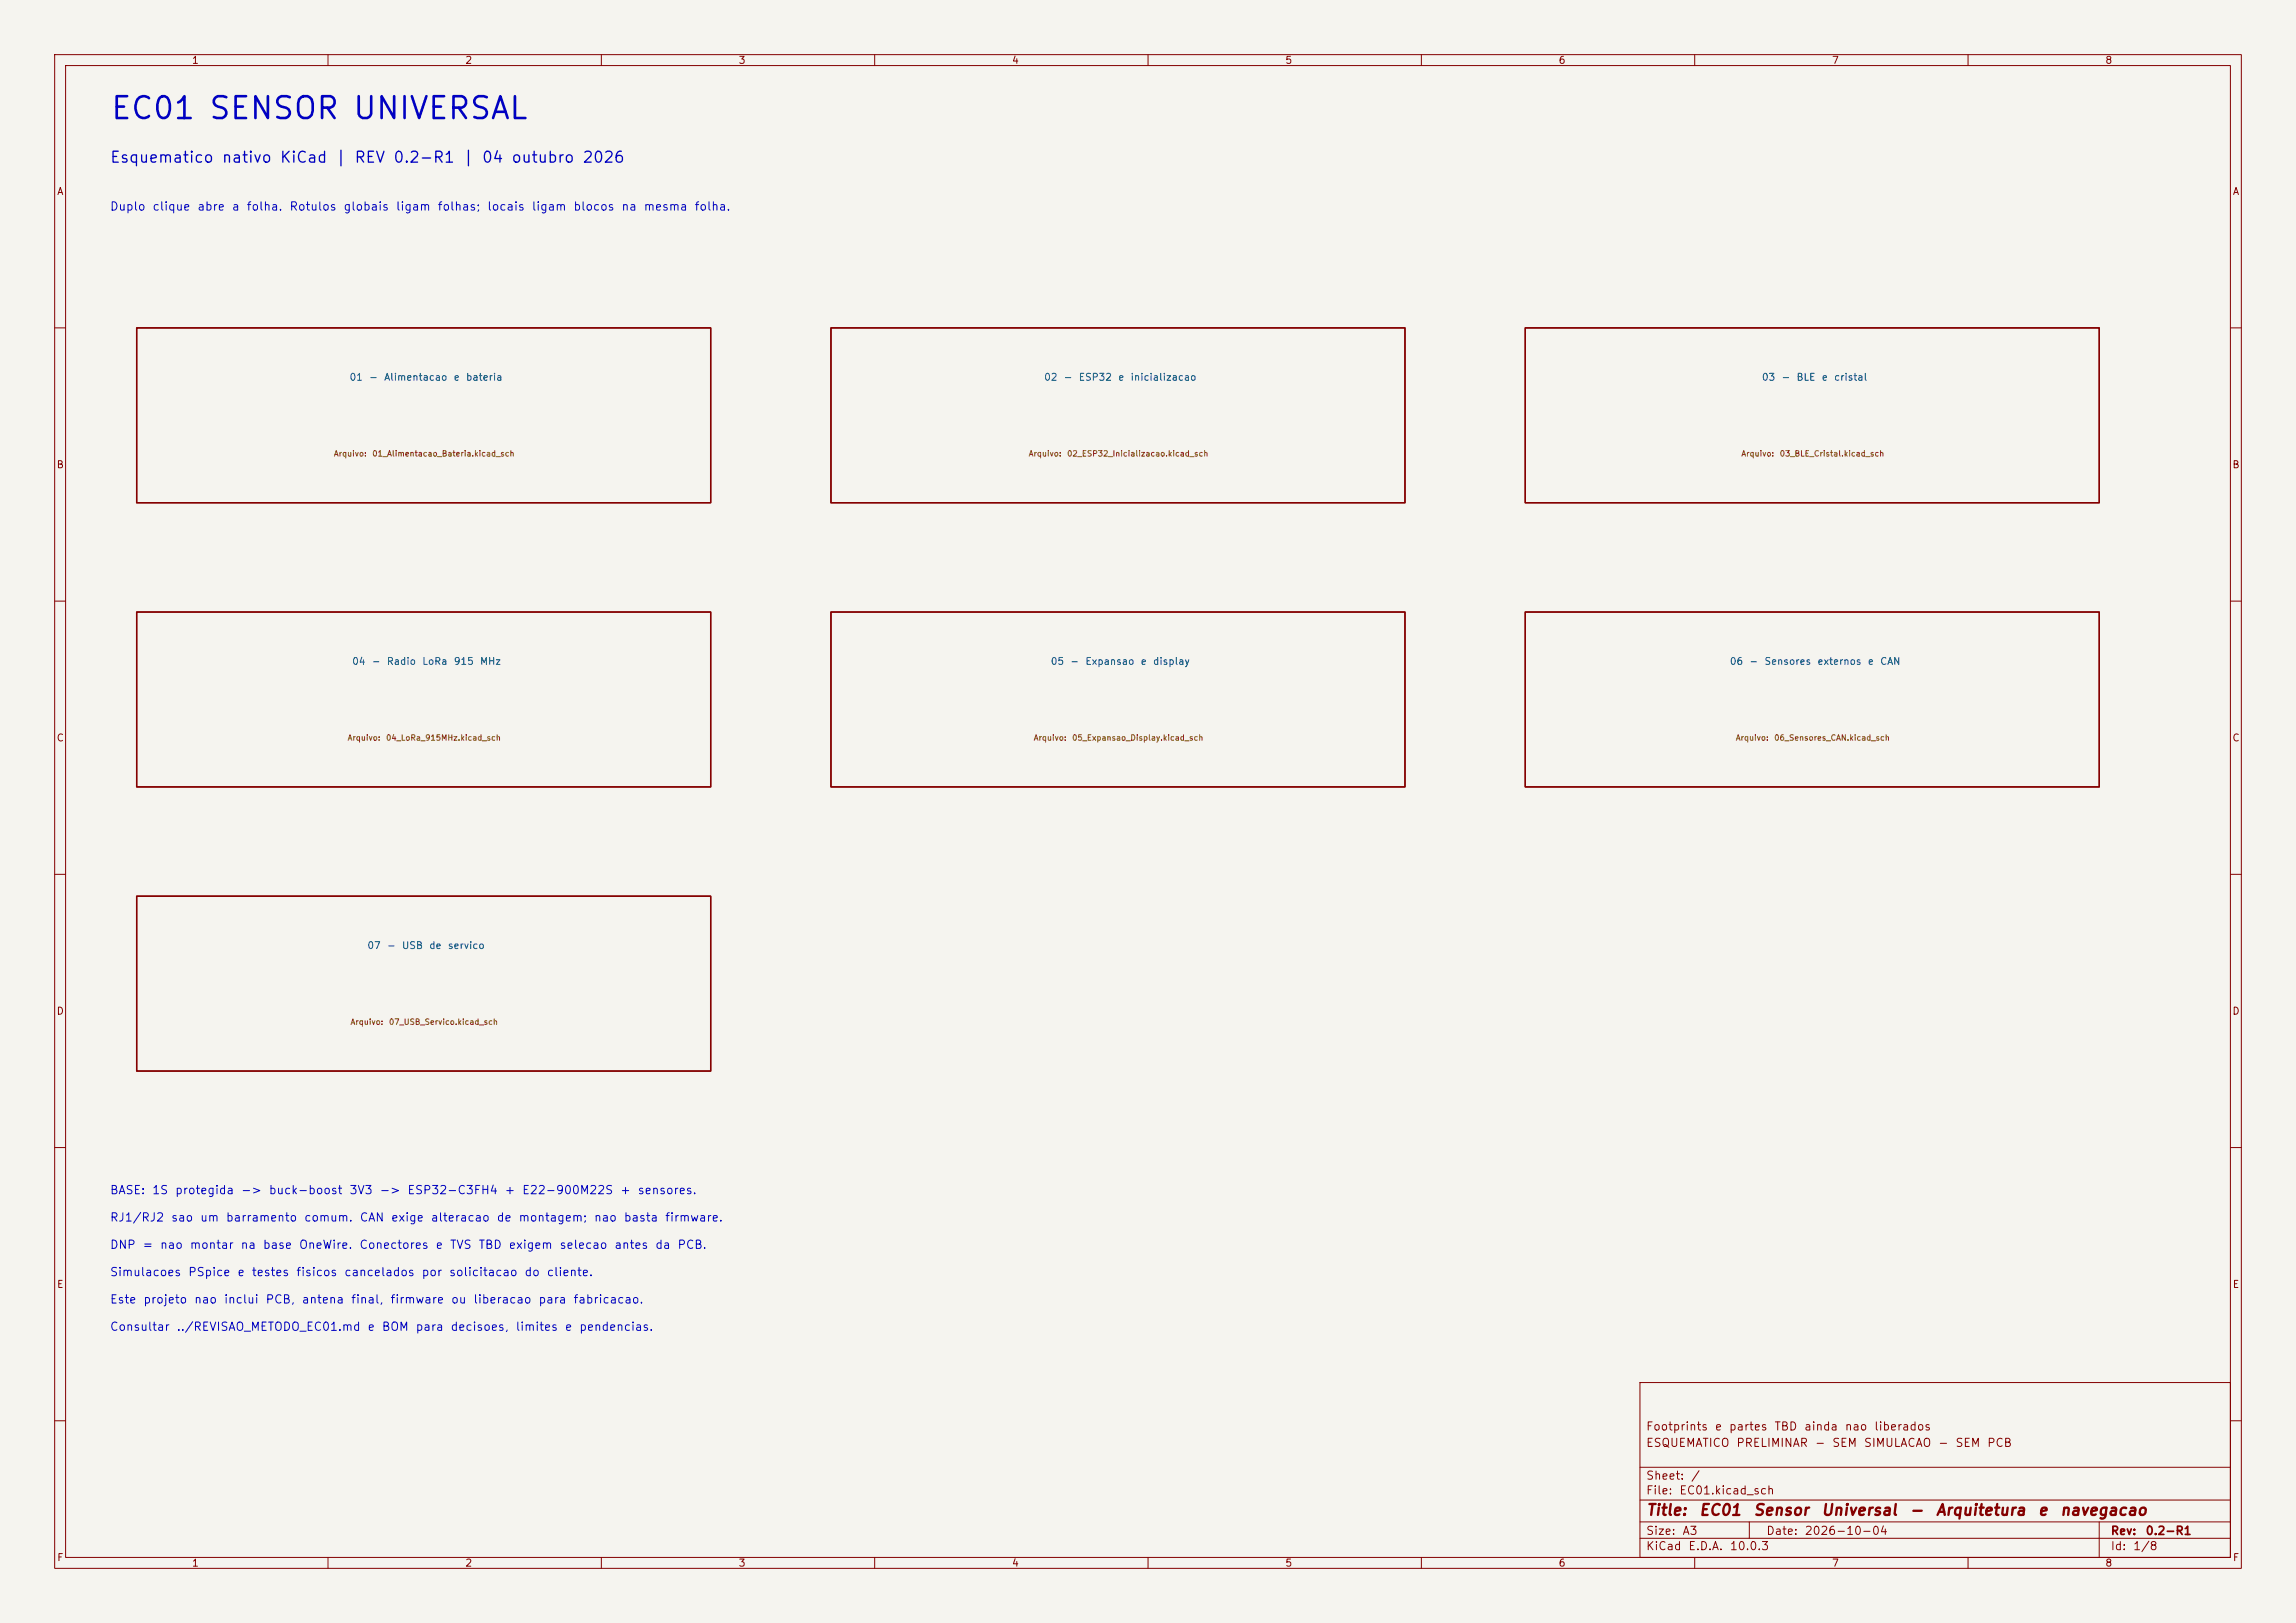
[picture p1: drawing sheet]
<svg xmlns="http://www.w3.org/2000/svg" width="420mm" height="297mm" viewBox="0 0 420 297" stroke-linecap="round" stroke-linejoin="round" font-family="sans-serif">
<defs><g id="words">
<text font-size="4" fill="#0000c2" x="20" y="22.8">EC01 SENSOR UNIVERSAL</text>
<text font-size="2" fill="#0000c2" x="20" y="30.3">Esquematico nativo KiCad | REV 0.2-R1 | 04 outubro 2026</text>
<g font-size="2" fill="#840000">
<text x="301" y="277.8">Title:</text>
<text x="310.7" y="277.8">EC01</text>
<text x="320.6" y="277.8">Sensor</text>
<text x="333" y="277.8">Universal</text>
<text x="349.2" y="277.8">-</text>
<text x="354" y="277.8">Arquitetura</text>
<text x="372.7" y="277.8">e</text>
<text x="376.7" y="277.8">navegacao</text>
</g>
<g font-size="1.5" fill="#0000c2">
<text x="20" y="38.9">Duplo</text>
<text x="27.8" y="38.9">clique</text>
<text x="36" y="38.9">abre</text>
<text x="42.3" y="38.9">a</text>
<text x="45" y="38.9">folha.</text>
<text x="52.8" y="38.9">Rotulos</text>
<text x="62.7" y="38.9">globais</text>
<text x="72.3" y="38.9">ligam</text>
<text x="79.9" y="38.9">folhas;</text>
<text x="89" y="38.9">locais</text>
<text x="97.1" y="38.9">ligam</text>
<text x="104.8" y="38.9">blocos</text>
<text x="113.6" y="38.9">na</text>
<text x="117.6" y="38.9">mesma</text>
<text x="126.9" y="38.9">folha.</text>
<text x="20" y="218.9">BASE:</text>
<text x="27.7" y="218.9">1S</text>
<text x="31.9" y="218.9">protegida</text>
<text x="44" y="218.9">-&gt;</text>
<text x="49.1" y="218.9">buck-boost</text>
<text x="63.8" y="218.9">3V3</text>
<text x="69.3" y="218.9">-&gt;</text>
<text x="74.4" y="218.9">ESP32-C3FH4</text>
<text x="92.2" y="218.9">+</text>
<text x="95.4" y="218.9">E22-900M22S</text>
<text x="113.3" y="218.9">+</text>
<text x="116.5" y="218.9">sensores.</text>
<text x="20" y="223.9">RJ1/RJ2</text>
<text x="31.2" y="223.9">sao</text>
<text x="36.5" y="223.9">um</text>
<text x="41.2" y="223.9">barramento</text>
<text x="55.5" y="223.9">comum.</text>
<text x="65.7" y="223.9">CAN</text>
<text x="71.4" y="223.9">exige</text>
<text x="78.7" y="223.9">alteracao</text>
<text x="90.7" y="223.9">de</text>
<text x="94.7" y="223.9">montagem;</text>
<text x="108.5" y="223.9">nao</text>
<text x="114" y="223.9">basta</text>
<text x="121.5" y="223.9">firmware.</text>
<text x="20" y="233.9">Simulacoes</text>
<text x="20" y="228.9">DNP</text>
<text x="26" y="228.9">=</text>
<text x="29.2" y="228.9">nao</text>
<text x="34.3" y="233.9">PSpice</text>
<text x="34.6" y="228.9">montar</text>
<text x="43.3" y="233.9">e</text>
<text x="43.9" y="228.9">na</text>
<text x="45.9" y="233.9">testes</text>
<text x="48" y="228.9">base</text>
<text x="54.1" y="233.9">fisicos</text>
<text x="54.6" y="228.9">OneWire.</text>
<text x="62.9" y="233.9">cancelados</text>
<text x="65.6" y="228.9">Conectores</text>
<text x="77" y="233.9">por</text>
<text x="79.6" y="228.9">e</text>
<text x="82" y="233.9">solicitacao</text>
<text x="82.2" y="228.9">TVS</text>
<text x="87.4" y="228.9">TBD</text>
<text x="92.9" y="228.9">exigem</text>
<text x="95.8" y="233.9">do</text>
<text x="99.9" y="233.9">cliente.</text>
<text x="102.2" y="228.9">selecao</text>
<text x="112.3" y="228.9">antes</text>
<text x="119.7" y="228.9">da</text>
<text x="123.8" y="228.9">PCB.</text>
<text x="20" y="238.9">Este</text>
<text x="26.1" y="238.9">projeto</text>
<text x="35.4" y="238.9">nao</text>
<text x="40.8" y="238.9">inclui</text>
<text x="48.5" y="238.9">PCB,</text>
<text x="55.1" y="238.9">antena</text>
<text x="64.1" y="238.9">final,</text>
<text x="71.3" y="238.9">firmware</text>
<text x="82.4" y="238.9">ou</text>
<text x="86.5" y="238.9">liberacao</text>
<text x="98.4" y="238.9">para</text>
<text x="104.8" y="238.9">fabricacao.</text>
<text x="20" y="243.9">Consultar</text>
<text x="32.2" y="243.9">../REVISAO_METODO_EC01.md</text>
<text x="67.1" y="243.9">e</text>
<text x="69.7" y="243.9">BOM</text>
<text x="75.9" y="243.9">para</text>
<text x="82.3" y="243.9">decisoes,</text>
<text x="94.2" y="243.9">limites</text>
<text x="103.2" y="243.9">e</text>
<text x="105.8" y="243.9">pendencias.</text>
</g>
<g font-size="1.5" fill="#840000">
<text x="301" y="262.1">Footprints</text>
<text x="313.6" y="262.1">e</text>
<text x="316.2" y="262.1">partes</text>
<text x="324.5" y="262.1">TBD</text>
<text x="329.9" y="262.1">ainda</text>
<text x="337.3" y="262.1">nao</text>
<text x="342.7" y="262.1">liberados</text>
<text x="301" y="265.1">ESQUEMATICO</text>
<text x="317.5" y="265.1">PRELIMINAR</text>
<text x="331.9" y="265.1">-</text>
<text x="335" y="265.1">SEM</text>
<text x="340.8" y="265.1">SIMULACAO</text>
<text x="354.4" y="265.1">-</text>
<text x="357.6" y="265.1">SEM</text>
<text x="363.4" y="265.1">PCB</text>
<text x="301" y="273.8">File:</text>
<text x="301" y="271.1">Sheet:</text>
<text x="307.1" y="273.8">EC01.kicad_sch</text>
<text x="309.2" y="271.1">/</text>
<text x="301" y="281.2">Size:</text>
<text x="307.6" y="281.2">A3</text>
<text x="323" y="281.2">Date:</text>
<text x="330" y="281.2">2026-10-04</text>
<text x="386" y="281.2">Rev:</text>
<text x="392.4" y="281.2">0.2-R1</text>
<text x="301" y="284">KiCad</text>
<text x="308.7" y="284">E.D.A.</text>
<text x="316.3" y="284">10.0.3</text>
<text x="386" y="284">Id:</text>
<text x="390.1" y="284">1/8</text>
</g>
<g font-size="1.3" fill="#840000">
<text x="35" y="12">1</text>
<text x="85" y="12">2</text>
<text x="135" y="12">3</text>
<text x="185" y="12">4</text>
<text x="235" y="12">5</text>
<text x="285" y="12">6</text>
<text x="335" y="12">7</text>
<text x="385" y="12">8</text>
<text x="10.3" y="36">A</text>
<text x="408.3" y="36">A</text>
<text x="10.3" y="86">B</text>
<text x="408.2" y="86">B</text>
<text x="10.3" y="136">C</text>
<text x="408.2" y="136">C</text>
<text x="10.3" y="186">D</text>
<text x="408.2" y="186">D</text>
<text x="10.3" y="236">E</text>
<text x="408.3" y="236">E</text>
<text x="10.3" y="286">F</text>
<text x="35" y="287">1</text>
<text x="85" y="287">2</text>
<text x="135" y="287">3</text>
<text x="185" y="287">4</text>
<text x="235" y="287">5</text>
<text x="285" y="287">6</text>
<text x="335" y="287">7</text>
<text x="385" y="287">8</text>
<text x="408.3" y="286">F</text>
</g>
<g font-size="1.3" fill="#006464">
<text x="63.8" y="70">01</text>
<text x="67.4" y="70">-</text>
<text x="70.2" y="70">Alimentacao</text>
<text x="82.9" y="70">e</text>
<text x="85.1" y="70">bateria</text>
<text x="190.9" y="70">02</text>
<text x="194.5" y="70">-</text>
<text x="197.2" y="70">ESP32</text>
<text x="204.4" y="70">e</text>
<text x="206.7" y="70">inicializacao</text>
<text x="322.2" y="70">03</text>
<text x="325.8" y="70">-</text>
<text x="328.5" y="70">BLE</text>
<text x="333.1" y="70">e</text>
<text x="335.4" y="70">cristal</text>
<text x="64.3" y="122">04</text>
<text x="67.9" y="122">-</text>
<text x="70.6" y="122">Radio</text>
<text x="77.1" y="122">LoRa</text>
<text x="82.9" y="122">915</text>
<text x="87.7" y="122">MHz</text>
<text x="192.1" y="122">05</text>
<text x="195.7" y="122">-</text>
<text x="198.4" y="122">Expansao</text>
<text x="208.5" y="122">e</text>
<text x="210.8" y="122">display</text>
<text x="316.3" y="122">06</text>
<text x="319.9" y="122">-</text>
<text x="322.6" y="122">Sensores</text>
<text x="332.3" y="122">externos</text>
<text x="341.6" y="122">e</text>
<text x="343.8" y="122">CAN</text>
<text x="67.1" y="174">07</text>
<text x="70.7" y="174">-</text>
<text x="73.4" y="174">USB</text>
<text x="78.4" y="174">de</text>
<text x="81.8" y="174">servico</text>
</g>
<g font-size="1" fill="#725600">
<text x="61" y="83.8">Arquivo:</text>
<text x="68" y="83.8">01_Alimentacao_Bateria.kicad_sch</text>
<text x="188.1" y="83.8">Arquivo:</text>
<text x="195.1" y="83.8">02_ESP32_Inicializacao.kicad_sch</text>
<text x="318.4" y="83.8">Arquivo:</text>
<text x="325.5" y="83.8">03_BLE_Cristal.kicad_sch</text>
<text x="63.5" y="135.8">Arquivo:</text>
<text x="70.5" y="135.8">04_LoRa_915MHz.kicad_sch</text>
<text x="189" y="135.8">Arquivo:</text>
<text x="196" y="135.8">05_Expansao_Display.kicad_sch</text>
<text x="317.4" y="135.8">Arquivo:</text>
<text x="324.4" y="135.8">06_Sensores_CAN.kicad_sch</text>
<text x="64" y="187.8">Arquivo:</text>
<text x="71" y="187.8">07_USB_Servico.kicad_sch</text>
</g>
</g></defs>
<path d="M0 0h420v297h-420z" fill="#f5f4ef" stroke="#f5f4ef" stroke-width=".18"/>
<g fill="none" stroke="#840000" stroke-width=".18">
<path d="M10 10h400v277h-400zM12 12h396v273h-396zM60 10v2M110 10v2M160 10v2M210 10v2M260 10v2M310 10v2M360 10v2M10 60h2M408 60h2M10 110h2"/>
<path d="M408 110h2M10 160h2M408 160h2M10 210h2M408 210h2M300 253h108v32h-108zM10 260h2M300 278.5h108M300 274.5h108M300 268.5h108M320 278.5v3M384 278.5v6.5"/>
<path d="M408 260h2M60 285v2M110 285v2M160 285v2M210 285v2M260 285v2M300 281.5h108M310 285v2M360 285v2"/>
</g>
<path d="M25 60h105v32h-105zM152 60h105v32h-105zM279 60h105v32h-105zM25 112h105v32h-105zM152 112h105v32h-105zM279 112h105v32h-105zM25 164h105v32h-105z" fill="none" stroke="#840000" stroke-width=".25"/>
<use href="#words"/>
</svg>
